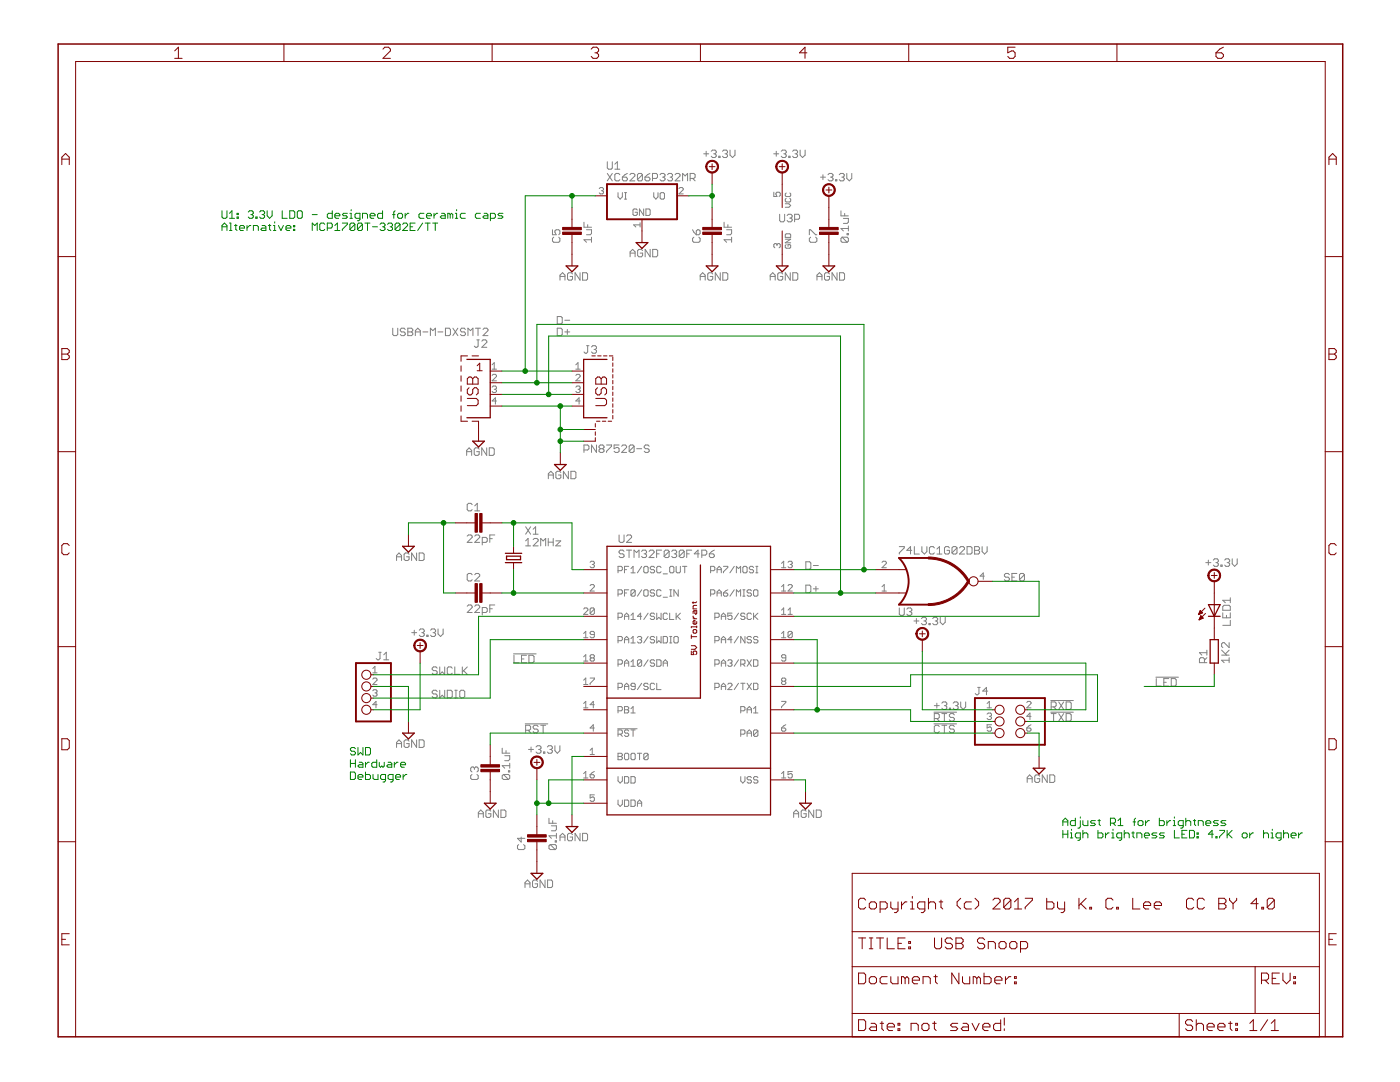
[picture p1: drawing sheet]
<svg xmlns="http://www.w3.org/2000/svg" width="279mm" height="216mm" viewBox="0 0 279 216" stroke-linecap="round" stroke-linejoin="round" font-family="sans-serif">
<g fill="none" stroke="#808080" stroke-width=".2">
<path d="M119.6 37.6l.2-.2h.4l.2 .2-.2 .5M120 38.1h.2M120.2 38.1l.2 .2-.2 .4h-.4l-.2-.2M121.2 34.6l1 1.5M121.2 32.3v1.2l.3 .3h.5l.2-.3v-1.2M122.2 34.6l-1 1.5M122.7 33.8h1M122.7 32.8l.5-.5v1.5M123.3 38.4v.9l.5 .4 .4-.4v-.9M123.7 34.9l-.2-.3h-.5l-.3 .3v1l.3 .2h.5l.2-.2M124.2 35.3h.8l.2 .3v.3l-.2 .2h-.5l-.3-.2zM124.6 39.7h.5"/>
<path d="M124.6 38.4h.5M124.8 38.4v1.3M125.2 34.6l-1 .7M125.7 34.9l.3-.3h.5l.2 .3v.2l-1 1h1M128.2 34.9l-.2-.3h-.5l-.3 .3v1M128.2 34.9v1l-.2 .2h-.5l-.3-.2M128.2 34.9l-1 1M128.7 35.3h.8l.2 .3v.3l-.2 .2h-.5l-.3-.2zM129.7 34.6l-1 .7M130.2 35.6h.8l.2-.3v-.4l-.2-.3h-.8v1.5M130.5 38.4v.9l.4 .4 .4-.4v-.9M131.7 34.9l.3-.3h.5l.2 .3v.2l-.2 .2"/>
<path d="M132 38.4h.4l.2 .3v.8l-.2 .2h-.4l-.3-.2v-.8zM132.2 35.3h.3M132.5 35.3l.2 .3v.3l-.2 .2h-.5l-.3-.2M133.2 34.9l.3-.3h.5l.2 .3v.2l-.2 .2M133.7 35.3h.3M134 35.3l.2 .3v.3l-.2 .2h-.5l-.3-.2M134.7 34.9l.3-.3h.5l.2 .3v.2l-1 1h1M135.5 37.6l.2-.2h.4l.3 .2v.2l-.9 .9h.9M136.2 36.1v-1.5l.5 .5 .5-.5v1.5M137.7 35.6h.8l.2-.3v-.4l-.2-.3h-.8v1.5M138.2 35.6l.5 .5M140.4 30.7h1"/>
<path d="M140.9 30.2v1M141.9 30.2l.3-.2h.5l.2 .2v.2l-.2 .3M142.4 30.7h.3M142.7 30.7l.2 .2v.3l-.2 .2h-.5l-.3-.2M143.4 31.2h.3v.2h-.3zM144.2 30.2l.2-.2h.5l.3 .2v.2l-.3 .3M144.7 30.7h.2M144.9 30.7l.3 .2v.3l-.3 .2h-.5l-.2-.2M145.7 30v.9l.5 .5 .5-.5v-.9M154.4 30.7h1M154.4 38.4v.8h.7l-.2-.4 .2-.4h.4l.2 .2v.4l-.2 .2M154.9 30.2v1"/>
<path d="M155.9 30.2l.3-.2h.5l.2 .2v.2l-.2 .3M156.4 30.7h.3M156.7 30.7l.2 .2v.3l-.2 .2h-.5l-.3-.2M156.9 38.5l-.2 .2v.3l.2 .2h.7l.2-.2v-.3l-.2-.2M156.9 39.6l-.2 .2v.3l.2 .2h.7l.2-.2v-.3l-.2-.2M157.4 31.2h.3v.2h-.3zM158.2 30.2l.2-.2h.5l.3 .2v.2l-.3 .3M158.7 30.7h.2M158.9 30.7l.3 .2v.3l-.3 .2h-.5l-.2-.2M159.7 30v.9l.5 .5 .5-.5v-.9M163.7 35.3h1M164.2 34.9v1"/>
<path d="M165.2 34.9l.3-.3h.5l.2 .3v.2l-.2 .2M165.7 35.3h.3M166 35.3l.2 .3v.3l-.2 .2h-.5l-.3-.2M166.8 35.9h.2v.2h-.2zM167.5 34.9l.2-.3h.6l.2 .3v.2l-.2 .2M168 35.3h.3M168.3 35.3l.2 .3v.3l-.2 .2h-.6l-.2-.2M169 34.6v1l.5 .5 .5-.5v-1M110.3 45.8v1h.7l-.3-.5v-.2l.3-.3h.5l.2 .3v.5l-.2 .2M110.5 47.3l-.2 .3v.5l.2 .2h1l.2-.2v-.5l-.2-.3M111.8 55.9v-1l.5-.5 .5 .5v1M111.8 55.2h1"/>
<path d="M114.3 54.7l-.3-.3h-.5l-.2 .3v1l.2 .2h.5l.3-.2v-.5h-.5M115.8 54.4v1.5l-1-1.5v1.5M116.3 54.4h.7l.3 .3v1l-.3 .2h-.7zM116.5 44.3v1h1.5M117.1 45.8h.9v.8l-.2 .2h-.7M117.3 44.8v.5M118 47.8h-1.5l.6 .5M118 47.3v1M125.8 51.2v-1l.5-.4 .4 .4v1M125.8 50.5h.9M127.2 41.9l-.2-.2h-.5l-.2 .2v.9l.2 .2h.5l.2-.2v-.4h-.5M127.7 44.9h-1.2l.4 .4"/>
<path d="M127.7 44.4v.9M128.2 50l-.2-.2h-.5l-.2 .2v1l.2 .2h.5l.2-.2v-.5h-.4M128.5 41.7v1.3l-.9-1.3v1.3M128.9 41.7h.6l.3 .2v.9l-.3 .2h-.6zM129.8 49.8v1.4l-1-1.4v1.4M130.3 49.8h.7l.3 .2v1l-.3 .2h-.7zM138.2 45.8l.8 1M138.5 47.3l-.3 .3v.5l.3 .2h1l.2-.2v-.5l-.2-.3M139 46.1l.2-.3h.3l.2 .3v.5l-.2 .2h-.5zM139.7 55.9v-1l.5-.5 .5 .5v1M139.7 55.2h1M142.2 54.7l-.2-.3h-.5l-.3 .3v1l.3 .2h.5l.2-.2v-.5h-.5"/>
<path d="M143.7 54.4v1.5l-1-1.5v1.5M144.3 54.4h.7l.2 .3v1l-.2 .2h-.7zM144.5 44.3v1h1.5M145 45.8h1v.8l-.2 .2h-.8M145.3 44.8v.5M146 47.8h-1.5l.5 .5M146 47.3v1M153.7 55.2h1M153.7 55.9v-1l.5-.5 .5 .5v1M155.1 48.8l-.2-.2-.5 .2v.4l.2 .2M155.1 48.8l.2-.2 .4 .2v.4l-.2 .2M155.1 48.8v.2"/>
<path d="M155.6 42.8v1.2l.2 .3h.5l.3-.3v-1.2M156.2 54.7l-.2-.3h-.5l-.3 .3v1l.3 .2h.5l.2-.2v-.5h-.5M156.7 47.7h1.1l-1.1 .8h1.1M156.7 40.7h.7l.4 .3-.4 .4h-.7M156.9 46.7h.7l.2 .1v.6h-1.1v-.6zM156.9 48.8l-.2 .2v.3l.2 .2h.7l.2-.2v-.3l-.2-.2h-.3v.4M157.1 43l.2-.2h.5l.3 .2v.3l-.3 .2M157.6 43.5h.2M157.7 54.4v1.5l-1-1.5v1.5M157.8 43.5l.3 .3v.2l-.3 .3h-.5l-.2-.3M158.2 54.4h.8l.2 .3v1l-.2 .2h-.8zM158.6 43.8h.7l.3-.3v-.5l-.3-.2h-.7v1.5"/>
<path d="M161.5 46.8v-1h.3l1 1h.2M161.8 47.3l-.3 .3v.5l.3 .2h1l.2-.2v-.5l-.2-.3M163 55.2h1M163 55.9v-1l.5-.5 .5 .5v1M165.5 54.7l-.2-.3h-.5l-.3 .3v1l.3 .2h.5l.2-.2v-.5h-.5M167 54.4v1.5l-.9-1.5v1.5M167.6 54.4h.7l.3 .3v1l-.3 .2h-.7zM167.8 42.1v1h1.5M168.1 47.3l-.3 .3v.5l.3 .2h1M168.1 47.3h1l.2 .3v.5l-.2 .2M168.1 47.3l1 1M168.3 43.6h1v.7l-.2 .3h-.8"/>
<path d="M168.6 42.6v.5M169.1 46.6h.2v.2h-.2zM169.3 45.1v1M169.3 45.6h-1.5l.5 .5M78.4 65.5v1.2l.2 .3h.5l.3-.3v-1.2M80.9 65.7l-.3-.2h-.5l-.2 .2v.3l.2 .2h.5l.3 .3v.2l-.3 .3h-.5l-.2-.3M81.4 65.5h.7l.3 .2v.3l-.3 .2 .3 .3v.2l-.3 .3h-.7zM81.4 66.2h.7M82.9 66.2h1M82.9 67v-1l.5-.5 .5 .5v1M84.4 66.2h1M85.9 67v-1.5l.5 .5 .5-.5v1.5"/>
<path d="M87.4 66.2h1M88.9 65.5h.7l.3 .2v1l-.3 .3h-.7zM90.4 65.5l1 1.5M91.4 65.5l-1 1.5M92.9 65.7l-.3-.2h-.5l-.2 .2v.3l.2 .2h.5l.3 .3v.2l-.3 .3h-.5l-.2-.3M93.4 67v-1.5l.5 .5 .5-.5v1.5M94.9 65.5h1M95.2 67.8h.5M95.4 65.5v1.5M95.4 67.8v1.3l-.2 .2h-.3l-.2-.2M96.2 68.1l.2-.3h.5l.3 .3v.2l-1 1h1M96.4 65.7l.2-.2h.6l.2 .2v.3l-1 1h1"/>
<path d="M98.2 74.9l.2-.2h.5l.2 .2v.2l-.9 .9h.9M98.2 72.8l.4-.4v1.3M98.2 73.7h.9M98.2 77.3l.2-.3h.5l.2 .3-.2 .4M98.6 77.7h.3M98.9 77.7l.2 .2-.2 .4h-.5l-.2-.2M111.2 65.5h.8l.2 .2v1l-.2 .3h-.8zM111.2 63.2h.8l.2 .2v1l-.2 .2h-.8zM112.7 66.2h1M112.7 63.9h1M113.2 65.7v1M114.9 72.8l.5-.4v1.3"/>
<path d="M114.9 73.7h.9M114.9 74.9l.2-.2h.5l.2 .2v.2l-.9 .9h.9M114.9 77.3l.2-.3h.5l.2 .3-.2 .4M115.4 77.7h.2M115.6 77.7l.2 .2-.2 .4h-.5l-.2-.2M117.1 69h.4M117.3 69v1.2l-.2 .3h-.3l-.3-.3M118 69.2l.3-.2h.5l.2 .2v.3l-.2 .2M118.6 69.7h.2M118.8 69.7l.2 .3v.2l-.2 .3h-.5l-.3-.3M93.1 90.9v-1l.5-.5 .5 .5v1M93.1 90.1h1"/>
<path d="M95.6 89.6l-.2-.2h-.5l-.3 .2v1l.3 .3h.5l.2-.3v-.5h-.5M97.1 89.4v1.5l-1-1.5v1.5M97.6 89.4h.8l.2 .2v1l-.2 .3h-.8zM99.1 80h-.9l.7-.6v1.2M109.4 95.5v-1l.5-.5 .5 .5v1M109.4 94.8h1M111.9 94.3l-.2-.3h-.5l-.3 .3v1l.3 .2h.5l.2-.2v-.5h-.5M113.4 94v1.5l-1-1.5v1.5M113.9 94h.8l.2 .3v1l-.2 .2h-.8zM115.8 80h-.9l.7-.6v1.2M116.5 89.8h.8l.2-.3v-.5l-.2-.2h-.8v1.5M119 88.8v1.5l-1-1.5v1.5"/>
<path d="M119.8 89.5l-.3-.2v-.3l.3-.2h.5l.2 .2v.3l-.2 .2M119.8 89.5l-.3 .3v.2l.3 .3h.5l.2-.3v-.2l-.2-.3M119.8 89.5h.5M121.1 88.8h.9v.2l-.9 1v.3M123.5 88.8h-.9v.7l.5-.2h.2l.2 .2v.5l-.2 .3h-.5l-.2-.3M124.1 89l.2-.2h.5l.3 .2v.3l-1 1h1M126.6 89l-.3-.2h-.5l-.2 .2v1M126.6 89v1l-.3 .3h-.5l-.2-.3M126.6 89l-1 1M127.1 89.5h1M129.6 89l-.3-.2h-.5l-.2 .2v.3l.2 .2h.5l.3 .3v.2l-.3 .3h-.5l-.2-.3M79.1 111.8v-1l.5-.5 .5 .5v1"/>
<path d="M79.1 111.1h1M81.6 110.6l-.2-.3h-.5l-.3 .3v1l.3 .2h.5l.2-.2v-.5h-.5M83.1 110.3v1.5l-1-1.5v1.5M83.7 110.3h.7l.2 .3v1l-.2 .2h-.7zM93.2 107l.3-.3h.5l.2 .3v.2l-1 1h1M94.2 100.7l-.2-.3h-.5l-.3 .3v1l.3 .2h.5l.2-.2M94.2 114.7l-.2-.3h-.5l-.3 .3v1l.3 .2h.5l.2-.2M94.7 114.7l.3-.3h.5l.2 .3v.2l-1 1h1M94.7 107l.3-.3h.5l.2 .3v.2l-1 1h1M94.7 101.9h1M94.7 100.9l.5-.5v1.5M96.2 108.2h.8l.2-.2v-.5l-.2-.3h-.8v1.5"/>
<path d="M97.7 107.5h.6M98.7 106.7h-1v1.5M104.9 107.9l.5-.5v1.5M104.9 108.9h1M104.9 105.1l1 1.5M105.9 105.1l-1 1.5M106.4 107.7l.2-.3h.5l.3 .3v.2l-1 1h1M106.4 105.6l.5-.5v1.5M106.4 106.6h1M107.9 108.9v-1.5l.5 .5 .5-.5v1.5M109.4 107.4v1.5M109.4 108.2h1"/>
<path d="M110.4 107.4v1.5M110.9 107.9h1l-1 1h1M117.8 116.9l.2-.3h.4l.2 .3v.2l-.8 .8h.8M117.8 112.2l.2-.2h.4l.2 .2-.2 .4M118.2 112.6h.2M118.4 112.6l.2 .2v.3l-.2 .2h-.4l-.2-.2M123.3 113.9h.7l.2-.2v-.5l-.2-.2h-.7v1.3M123.3 118.5h.7l.2-.2v-.4l-.2-.2h-.7v1.3M123.5 106.7v1.3l.3 .2h.5l.2-.2v-1.3M124.5 110l-.2-.2h-.5l-.3 .2v.3l.3 .2h.5l.2 .3v.2l-.2 .3h-.5l-.3-.3M124.6 118.3h.5M124.6 113.7h.5"/>
<path d="M125 109.8h1M125 107l.3-.3h.5l.2 .3v.2l-1 1h1M125.5 113h-.9v1.3M125.5 117.7h-.9v1.3M125.5 109.8v1.5M125.9 114.3h.9M125.9 113.5l.4-.5v1.3M126.5 111.3v-1.5l.5 .5 .5-.5v1.5M126.8 117.9v.8l-.2 .3h-.5l-.2-.3M126.8 117.9l-.2-.2h-.5l-.2 .2v.8M126.8 117.9l-.9 .8M128 110l.3-.2h.5l.2 .2v.3l-.2 .2"/>
<path d="M128.1 117.7l-.9 1.3M128.1 113l-.9 1.3M128.5 117.9l.2-.2h.4l.2 .2v.8l-.2 .3h-.4l-.2-.3zM128.5 110.5h.3M128.7 113h.4l.2 .2v.9l-.2 .2h-.4l-.2-.2v-.9zM128.8 110.5l.2 .3v.2l-.2 .3h-.5l-.3-.3M129.5 110l.3-.2h.5l.2 .2v.3l-1 1h1M130.6 113.2l-.2-.2h-.4l-.2 .5 .2 .2h.4l.2 .4-.2 .2h-.4l-.2-.2M130.6 117.9l-.2-.2h-.4l-.2 .4 .2 .2h.4l.2 .4-.2 .3h-.4l-.2-.3M131 110.5h.6M131.9 113.2l-.2-.2h-.4l-.2 .2v.9l.2 .2h.4l.2-.2M131.9 117.9l-.2-.2h-.4l-.2 .2v.8l.2 .3h.4l.2-.3"/>
<path d="M132 109.8h-1v1.5M132.4 119.2h.8M132.4 114.5h.8M133.5 110l-.2-.2h-.5l-.3 .2v1M133.5 110v1l-.2 .3h-.5l-.3-.3M133.5 110l-1 1M133.6 117.7h.5M133.6 119h.5M133.9 113h.4l.2 .2v.9l-.2 .2h-.4l-.3-.2v-.9zM133.9 117.7v1.3M134 110l.3-.2h.5l.2 .2v.3l-.2 .2M134.6 110.5h.2"/>
<path d="M134.8 110.5l.2 .3v.2l-.2 .3h-.5l-.3-.3M134.9 113v1.1l.2 .2h.5l.2-.2v-1.1M135.4 117.7v1.3l-.9-1.3v1.3M136.2 113h.9M136.5 110l-.2-.2h-.5l-.2 .2v1M136.5 110v1l-.2 .3h-.5l-.2-.3M136.5 110l-.9 1M136.7 113v1.3M137.1 110.5h.5M138 109.8h-.9v1.5M139.6 110.5h-1l.7-.7v1.5M140.1 110.8h.7l.3-.3v-.5l-.3-.2h-.7v1.5"/>
<path d="M141.6 110.5h.7l.3 .3v.2l-.3 .3h-.5l-.2-.3zM141.8 113.9h.7l.2-.2v-.5l-.2-.2h-.7v1.3M141.8 118.5h.7l.2-.2v-.4l-.2-.2h-.7v1.3M142.6 109.8l-1 .7M143.1 114.3v-.8l.4-.5 .5 .5v.8M143.1 119v-.9l.4-.4 .5 .4v.9M143.1 118.3h.9M143.1 113.7h.9M144.4 113h.8v.2l-.8 .9v.2M144.4 118.3h.6l.2 .4-.2 .3h-.4l-.2-.3zM145.2 117.7l-.8 .6M146.5 117.7l-.8 1.3"/>
<path d="M146.5 113l-.8 1.3M147 114.3v-1.3l.4 .5 .4-.5v1.3M147 119v-1.3l.4 .4 .4-.4v1.3M148.3 117.7h.4M148.3 119h.4M148.5 113h.4l.2 .2v.9l-.2 .2h-.4l-.2-.2v-.9zM148.5 117.7v1.3M150 117.9l-.2-.2h-.5l-.2 .2v.2l.2 .2h.5l.2 .2-.2 .5h-.5l-.2-.3M150.4 113.2l-.2-.2h-.4l-.3 .5 .3 .2h.4l.2 .4-.2 .2h-.4l-.3-.2M150.6 117.7h.4l.3 .2v.8l-.3 .3h-.4l-.2-.3v-.8zM150.8 113h.5M150.8 114.3h.5"/>
<path d="M151 113v1.3M156 112.4l.4-.4v1.3M156 117.1l.4-.5v1.3M156 117.9h.8M156 113.3h.8M157.3 112.2l.2-.2h.4l.2 .2-.2 .4M157.3 116.9l.2-.3h.4l.2 .3v.2l-.8 .8h.8M157.7 112.6h.2M157.9 112.6l.2 .2v.3l-.2 .2h-.4l-.2-.2M160.8 112.1h.8l.2 .3v.9l-.2 .3h-.8zM160.8 116.8h.8l.2 .2v1l-.2 .3h-.8zM162.3 112.8h1"/>
<path d="M162.3 117.5h1M162.8 117v1M176 117.9h.9M176 112.2l.3-.2h.4l.2 .2v.2l-.9 .9h.9M176 117.1l.5-.5v1.3M179.5 109.1h1v.2l-1 1v.3M182 109.8h-1l.7-.7v1.5M182.5 109.1v1.5h1M184 109.1v1l.5 .5 .5-.5v-1M186.5 109.3l-.3-.2h-.5l-.2 .2v1l.2 .3h.5l.3-.3M187 110.6h1M187 109.6l.5-.5v1.5"/>
<path d="M189.5 109.3l-.3-.2h-.5l-.2 .2v1l.2 .3h.5l.3-.3v-.5h-.5M191 109.3l-.3-.2h-.5l-.2 .2v1M191 109.3v1l-.3 .3h-.5l-.2-.3M191 109.3l-1 1M191.5 109.3l.2-.2h.5l.3 .2v.3l-1 1h1M193 109.1h.7l.3 .2v1l-.3 .3h-.7zM194.5 109.1h.7l.3 .2v.3l-.3 .2 .3 .3v.2l-.3 .3h-.7zM194.5 109.8h.7M196 109.1v1l.5 .5 .5-.5v-1M196.4 115h-.8l.6-.7v1.3M201.4 114.7l-.2-.3h-.5l-.3 .3v.2l.3 .3h.5l.2 .2v.3l-.2 .2h-.5l-.3-.2M202 115.2h.5"/>
<path d="M202.9 114.4h-.9v1.5h.9M204.4 114.7l-.2-.3h-.5l-.2 .3v1M204.4 114.7v1l-.2 .2h-.5l-.2-.2M204.4 114.7l-.9 1M240.6 112.3h1.1M241.2 111.8v1M242.1 111.8l.3-.3h.5l.2 .3v.2l-.2 .3M242.7 112.3h.2M242.9 112.3l.2 .2v.3l-.2 .2h-.5l-.3-.2M243.6 112.8h.3v.2h-.3zM244.4 111.8l.3-.3h.5l.2 .3v.2l-.2 .3M244.9 112.3h.3"/>
<path d="M245.2 112.3l.2 .2v.3l-.2 .2h-.5l-.3-.2M245.5 119.3v1M245.5 119.8h-1.5l.5 .5M245.9 111.5v1l.5 .5 .5-.5v-1M74.4 135.5l.2-.2h.4l.2 .2v.2l-.8 .9h.8M74.4 137.8l.2-.2h.4l.2 .2-.2 .5M74.4 133.4l.4-.4v1.3M74.4 134.3h.8M74.8 138.3h.2M75 138.3l.2 .2-.2 .4h-.4l-.2-.2M75.6 130.2h.5M75.8 130.2v1.2l-.2 .3h-.3l-.2-.3"/>
<path d="M76.6 131.7h1M76.6 130.7l.5-.5v1.5M82.2 126.2h1M82.7 125.8v.9M83.7 125.8l.2-.3h.5l.3 .3v.2l-.3 .2M84.2 126.2h.2M84.4 126.2l.3 .3v.2l-.3 .3h-.5l-.2-.3M85.2 126.7h.2v.3h-.2zM85.9 125.8l.3-.3h.5l.2 .3v.2l-.2 .2M86.4 126.2h.3M86.7 126.2l.2 .3v.2l-.2 .3h-.5l-.3-.3M87.2 133.3l-.2-.2h-.5l-.2 .2v.3l.2 .2h.5l.2 .3v.2l-.2 .3h-.5l-.2-.3"/>
<path d="M87.2 138l-.2-.3h-.5l-.2 .3v.2l.2 .3h.5l.2 .2v.3l-.2 .2h-.5l-.2-.2M87.4 125.5v1l.5 .5 .5-.5v-1M87.8 133.1v1.5l.4-.5 .6 .5v-1.5M87.8 137.7v1.5l.4-.5 .6 .5v-1.5M89.3 137.7h.7l.3 .3v1l-.3 .2h-.7zM90.3 133.3l-.3-.2h-.5l-.2 .2v1l.2 .3h.5l.3-.3M90.8 133.1v1.5h1M90.8 137.7h.4M90.8 139.2h.4M91 137.7v1.5M92 137.7h.5l.3 .3v1l-.3 .2h-.5l-.2-.2v-1zM92.3 133.1v1.5"/>
<path d="M92.5 133.8l.8 .8M93.2 121l.3-.3h.5l.2 .3v.2l-1 1h1M93.3 133.1l-1 1M94.7 121l.3-.3h.5l.2 .3v.2l-1 1h1M96.2 122.2h.8l.2-.2v-.5l-.2-.3h-.8v1.5M97.7 121.5h.6M98.7 120.7h-1v1.5M102.5 130.5h4.5M102.6 130.7v1.5h1M104.1 131.5h.5M105.1 130.7h-1v1.5h1M105.6 130.7h.7l.3 .3v1l-.3 .2h-.7z"/>
<path d="M116.5 136.6h.8M116.5 131.9h.8M116.5 127.3h.8M116.5 121.5l.2-.2h.4l.2 .2v.3l-.8 .8h.8M116.5 135.7l.4-.4v1.3M116.5 126.4l.4-.4v1.3M116.5 131.1l.4-.5v1.3M117.8 135.3h.8v.2l-.8 .9v.2M118 131.3l-.2 .2 .2 .4h.4l.2-.2-.2-.4M118 131.3l-.2-.2 .2-.5h.4l.2 .3-.2 .4M118 131.3h.4M118.6 126.6h-.6l-.2-.2 .2-.4h.4l.2 .2v.8l-.2 .3h-.4l-.2-.3"/>
<path d="M118.6 121.5v.9l-.2 .2h-.4l-.2-.2M118.6 121.5l-.2-.2h-.4l-.2 .2v.9M118.6 121.5l-.8 .9M123.3 127.8h.7l.2-.2v-.4l-.2-.2h-.7v1.3M123.3 123.2h.7l.2-.2v-.4l-.2-.3h-.7v1.3M123.3 132.5h.7l.2-.2v-.4l-.2-.2h-.7v1.2M123.3 137.2h.7l.2-.2v-.5l-.2-.2h-.7v1.3M124.6 137h.9M124.6 132.3h.9M124.6 127.6h.9M124.6 123h.9M124.6 123.6v-.8l.5-.5 .4 .5v.8"/>
<path d="M124.6 128.3v-.9l.5-.4 .4 .4v.9M124.6 132.9v-.8l.5-.4 .4 .4v.8M124.6 137.6v-.8l.5-.5 .4 .5v.8M125.9 132.9h.9M125.9 128.3h.9M125.9 123.6h.9M125.9 132.1l.4-.4v1.2M125.9 122.8l.4-.5v1.3M125.9 127.4l.4-.4v1.3M126.8 137h-.7l-.2-.2 .2-.5h.5l.2 .2v.9l-.2 .2h-.5l-.2-.2M127.2 127.2l.2-.2h.4l.3 .2-.3 .4M127.6 127.6h.2"/>
<path d="M127.8 127.6l.3 .2v.3l-.3 .2h-.4l-.2-.2M128.1 131.9v.8l-.3 .2h-.4l-.2-.2M128.1 131.9l-.3-.2h-.4l-.2 .2v.8M128.1 123h-.9l.6-.7v1.3M128.1 136.3l-.9 1.3M128.1 131.9l-.9 .8M129.3 136.5l-.2-.2h-.4l-.2 .2v.3l.2 .2h.4l.2 .2-.2 .4h-.4l-.2-.2M129.3 131.7l-.8 1.2M129.3 127l-.8 1.3M129.3 122.3l-.8 1.3M130.6 127.2l-.2-.2h-.4l-.2 .2 .2 .4h.4l.2 .2v.3l-.2 .2h-.4l-.2-.2M130.6 122.6l-.2-.3h-.4l-.2 .5 .2 .2h.4l.2 .4-.2 .2h-.4l-.2-.2"/>
<path d="M130.6 131.9l-.2-.2h-.4l-.2 .2 .2 .4h.4l.2 .2-.2 .4h-.4l-.2-.2M130.6 136.5l-.2-.2h-.4l-.2 .2v.9l.2 .2h.4l.2-.2M131.1 136.3v1.3h.8M131.1 131.7h.6l.2 .2v.8l-.2 .2h-.6zM131.1 122.3v1.3l.4-.4 .4 .4v-1.3M131.1 127v1.3l.4-.5 .4 .5v-1.3M132.4 127h.6l.2 .2v.9l-.2 .2h-.6zM132.4 132.3h.8M132.4 132.9v-.8l.4-.4 .4 .4v.8M133.2 122.6l-.2-.3h-.4l-.2 .3v.8l.2 .2h.4l.2-.2M133.6 127h.5M133.6 128.3h.5"/>
<path d="M133.6 122.3v1.3h.9M133.9 127v1.3M134.7 127h.4l.3 .2v.9l-.3 .2h-.4l-.2-.2v-.9zM134.9 122.3v1.3M135.1 123l.7 .6M135.8 122.3l-.9 .9M142.7 127.8h.6l.2-.2v-.4l-.2-.2h-.6v1.3M142.7 123.2h.6l.2-.2v-.4l-.2-.3h-.6v1.3M142.7 132.5h.6l.2-.2v-.4l-.2-.2h-.6v1.2M142.7 137.2h.6l.2-.2v-.5l-.2-.2h-.6v1.3M144 123.6v-.8l.4-.5 .4 .5v.8M144 128.3v-.9l.4-.4 .4 .4v.9"/>
<path d="M144 132.9v-.8l.4-.4 .4 .4v.8M144 137.6v-.8l.4-.5 .4 .5v.8M144 137h.8M144 132.3h.8M144 127.6h.8M144 123h.8M145.2 136.5l.3-.2h.4l.2 .2v.3l-.9 .8h.9M145.2 131.9l.3-.2h.4l.2 .2-.2 .4M145.7 132.3h.2M145.9 132.3l.2 .2-.2 .4h-.4l-.3-.2M146.1 122.3h-.9v.7l.7-.2 .2 .2v.4l-.2 .2h-.4l-.3-.2M146.1 127.6h-.9l.7-.6v1.3"/>
<path d="M147.4 136.3l-.9 1.3M147.4 131.7l-.9 1.2M147.4 127l-.9 1.3M147.4 122.3l-.9 1.3M147.8 132.5h.7l.2-.2v-.4l-.2-.2h-.7v1.2M147.8 136.3h.9M148.3 136.3v1.3M148.3 132.5l.4 .4M148.7 122.6l-.2-.3h-.5l-.2 .5 .2 .2h.5l.2 .4-.2 .2h-.5l-.2-.2M148.7 127v1.3l-.9-1.3v1.3M149.1 136.3l.9 1.3M149.1 131.7l.9 1.2"/>
<path d="M150 127.2l-.2-.2h-.5l-.2 .2v.2l.2 .2h.5l.2 .2v.3l-.2 .2h-.5l-.2-.2M150 122.6l-.2-.3h-.5l-.2 .3v.8l.2 .2h.5l.2-.2M150 136.3l-.9 1.3M150 131.7l-.9 1.2M150.4 122.3v1.3M150.4 131.7h.6l.3 .2v.8l-.3 .2h-.6zM150.4 136.3h.6l.3 .2v.9l-.3 .2h-.6zM150.6 123l.7 .6M151.3 127.2l-.3-.2h-.4l-.2 .4 .2 .2h.4l.3 .2v.3l-.3 .2h-.4l-.2-.2M151.3 122.3l-.9 .9M156 140h.8v.2l-.8 .8v.2M156 126.4l.4-.4v1.3"/>
<path d="M156 121.8l.4-.5v1.3M156 127.3h.8M156 122.6h.8M156.2 135.9l-.2-.2 .2-.4h.4l.2 .2-.2 .4M156.2 135.9l-.2 .2v.3l.2 .2h.4l.2-.2v-.3l-.2-.2M156.2 135.9h.4M156.8 131.3h-.6l-.2-.2 .2-.5h.4l.2 .3v.8l-.2 .2h-.4l-.2-.2M157.3 121.8l.4-.5v1.3M157.3 122.6h.8M158.1 126.2v.8l-.2 .3h-.4l-.2-.3M158.1 126.2l-.2-.2h-.4l-.2 .2v.8M158.1 126.2l-.8 .8"/>
<path d="M179.5 121.3v1.3l.2 .2h.5l.3-.2v-1.3M181 121.6l.2-.3h.5l.3 .3v.2l-.3 .2M181.5 122h.2M181.7 122l.3 .3v.3l-.3 .2h-.5l-.2-.2M182.4 123.9h1M182.9 123.4v1M183.9 123.4l.2-.2h.5l.3 .2v.3l-.3 .2M184.4 123.9h.2M184.6 123.9l.3 .3v.2l-.3 .3h-.5l-.2-.3M185.4 124.4h.2v.3h-.2zM186.1 123.4l.3-.2h.5l.2 .2v.3l-.2 .2M186.6 123.9h.3"/>
<path d="M186.9 123.9l.2 .3v.2l-.2 .3h-.5l-.3-.3M187.6 123.2v1l.6 .5 .4-.5v-1M195.1 137.2h.5M195.4 137.2v1.2l-.3 .2h-.2l-.3-.2M197.1 137.9h-1l.8-.7v1.4M209.7 139.8h4.5M230.7 135.1h4.5M230.8 135.4v1.5h1M232.3 136.1h.4M233.3 135.4h-1v1.5h1M233.7 135.4h.8l.2 .3v1l-.2 .2h-.8zM240.4 132.2v-.7l-.3-.3h-.5l-.2 .3v.7h1.5"/>
<path d="M240.9 131.2l-.5 .5M240.9 130.2h-1.5l.5 .5M240.9 129.7v1M243.8 129.7l1 1M243.8 130.7h1.5M244 121l.3-.2h1l.2 .2v.8h-1.5zM244 122.3v1h1.5v-1M244.8 122.8v.5M245.3 131.7h-1.5l.5 .5M245.3 128.2v1l-1-1h-.2l-.3 .3v.5l.3 .2M245.3 131.2v1M245.3 129.7l-.8 .8"/>
<path d="M245.5 123.8v1h-1.5M75.2 140.6h-.8l.6-.6v1.2M79.1 149.1v-1l.5-.5 .5 .5v1M79.1 148.4h1M81.6 147.9l-.2-.3h-.5l-.3 .3v1l.3 .2h.5l.2-.2v-.5h-.5M83.1 147.6v1.5l-1-1.5v1.5M83.7 147.6h.7l.2 .3v1l-.2 .2h-.7zM94.2 154.5l-.3 .3v.5l.3 .2h1l.2-.2v-.5l-.2-.3M94.7 153.3l.2-.3h.3l.2 .3v.5l-.2 .2M94.7 153.3l-.3-.3h-.2l-.3 .3v.5l.3 .2M94.7 153.3v.2M100.2 149.3v1h1.5"/>
<path d="M100.5 154.5l-.3 .3v.5l.3 .2h1M100.5 154.5h1l.2 .3v.5l-.2 .2M100.5 154.5l1 1M100.7 150.8h1v.7l-.2 .3h-.8M101 149.8v.5M101.5 153.8h.2v.2h-.2zM101.7 152.3v1M101.7 152.8h-1.5l.5 .5M104.8 144.4h4.5M104.9 145.7h.7l.3-.2v-.5l-.3-.3h-.7v1.5M105.4 145.7l.5 .5M105.5 149.5h1"/>
<path d="M106 149.1v1M107 149.1l.2-.3h.5l.3 .3v.2l-.3 .2M107.4 145l-.3-.3h-.5l-.2 .3v.2l.2 .3h.5l.3 .2v.3l-.3 .2h-.5l-.2-.2M107.5 149.5h.2M107.7 149.5l.3 .3v.3l-.3 .2h-.5l-.2-.2M107.9 144.7h1M108.4 144.7v1.5M108.5 150.1h.2v.2h-.2zM109.2 149.1l.3-.3h.5l.2 .3v.2l-.2 .2M109.7 149.5h.3M110 149.5l.2 .3v.3l-.2 .2h-.5l-.3-.2M110.7 148.8v1l.5 .5 .5-.5v-1"/>
<path d="M116.5 140.4l.4-.4v1.2M116.5 154.4l.4-.5v1.3M116.5 141.2h.8M116.5 155.2h.8M117.8 154.6h.6l.2 .4-.2 .2h-.4l-.2-.2zM117.8 149.7l.4-.4v1.3M117.8 150.6h.8M118.6 145.3h-.8l.6-.7v1.3M118.6 158.6h-.8v.6l.4-.2 .4 .2v.5l-.2 .2h-.4l-.2-.2M118.6 140.6h-.8l.6-.6v1.2M118.6 153.9l-.8 .7M123.3 145.4h3.8"/>
<path d="M123.3 150.3h.7l.2 .2v.2l-.2 .2 .2 .5-.2 .2h-.7zM123.3 141.8h.7l.2-.2v-.4l-.2-.2h-.7v1.3M123.3 146.5h.7l.2-.2v-.4l-.2-.3h-.7v1.3M123.3 155v.8l.5 .5 .4-.5v-.8M123.3 159.6v.9l.5 .4 .4-.4v-.9M123.3 150.9h.7M123.8 146.5l.4 .4M124.6 141h.7l.2 .2-.2 .4 .2 .4-.2 .3h-.7zM124.6 141.6h.7M124.6 155h.7l.2 .2v.8l-.2 .3h-.7zM124.6 159.6h.7l.2 .3v.8l-.2 .2h-.7zM124.8 150.3h.5l.2 .2v.9l-.2 .2h-.5l-.2-.2v-.9z"/>
<path d="M125.5 145.9l-.2-.3h-.5l-.2 .3 .2 .4h.5l.2 .2-.2 .4h-.5l-.2-.2M125.9 150.5l.2-.2h.5l.2 .2v.9l-.2 .2h-.5l-.2-.2zM125.9 145.6h.9M125.9 142.3h.9M125.9 155h.7l.2 .2v.8l-.2 .3h-.7zM125.9 159.6h.7l.2 .3v.8l-.2 .2h-.7zM125.9 141.4l.4-.4v1.3M126.3 145.6v1.3M127.2 150.3h.9M127.6 150.3v1.3M129.3 150.5l-.2-.2h-.4l-.2 .2v.9M129.3 150.5v.9l-.2 .2h-.4l-.2-.2"/>
<path d="M129.3 150.5l-.8 .9M147.8 141.8h.7l.2-.2v-.4l-.2-.2h-.7v1.3M147.8 146.5h.7l.2-.2v-.4l-.2-.3h-.7v1.3M147.8 155v.8l.5 .5 .4-.5v-.8M149.1 142.3v-.9l.4-.4 .5 .4v.9M149.1 146.9v-.8l.4-.5 .5 .5v.8M149.1 146.3h.9M149.1 141.6h.9M150 155.2l-.2-.2h-.5l-.2 .2v.2l.2 .2h.5l.2 .2-.2 .5h-.5l-.2-.3M150.4 141.4l.4-.4v1.3M150.4 142.3h.9M151.3 145.9l-.3-.3h-.4l-.2 .3v.8"/>
<path d="M151.3 155.2l-.3-.2h-.4l-.2 .2v.2l.2 .2h.4l.3 .4-.3 .3h-.4l-.2-.3M151.3 145.9v.8l-.3 .2h-.4l-.2-.2M151.3 145.9l-.9 .8M156 145.3h.6l.2 .4-.2 .2h-.4l-.2-.2zM156 154.4l.4-.5v1.3M156 155.2h.8M156.8 144.6l-.8 .7M158.1 153.9h-.8v.7l.4-.2 .4 .2v.4l-.2 .2h-.4l-.2-.2M186.4 144.4h4.5M186.4 142.1h4.5M186.5 140.8h1M186.5 143.4h.7l.3-.2v-.6l-.3-.2h-.7v1.5"/>
<path d="M187 140.3v1M187 143.4l.5 .5M187.5 145l-.3-.3h-.5l-.2 .3v1l.2 .2h.5l.3-.2M188 140.3l.2-.2h.5l.3 .2v.3l-.3 .2M188 144.7h1M188 142.4h1M188.5 140.8h.2M188.5 142.4v1.5M188.5 144.7v1.5M188.7 140.8l.3 .3v.2l-.3 .3h-.5l-.2-.3M189.5 141.3h.2v.3h-.2zM190.2 140.3l.3-.2h.5l.2 .2v.3l-.2 .2"/>
<path d="M190.5 142.6l-.3-.2h-.5l-.2 .2v.3l.2 .3h.5l.3 .2v.2l-.3 .3h-.5l-.2-.3M190.5 145l-.3-.3h-.5l-.2 .3v.2l.2 .3h.5l.3 .2v.3l-.3 .2h-.5l-.2-.2M190.7 140.8h.3M191 140.8l.2 .3v.2l-.2 .3h-.5l-.3-.3M191.7 140.1v1l.5 .5 .5-.5v-1M197 141.2h.9M197 140.4l.4-.4v1.2M197 142.5l.2-.2h.5l.2 .2v.2l-.2 .2M197.4 142.9h.3M197.7 142.9l.2 .3-.2 .4h-.5l-.2-.2M197.9 144.6h-.9v.7l.4-.2 .5 .2v.4l-.2 .2h-.5l-.2-.2M204.9 145.3h.6l.3 .4-.3 .2h-.4l-.2-.2z"/>
<path d="M204.9 140.2l.2-.2h.4l.3 .2v.2l-.9 .8h.9M205 156.1v-1l.5-.5 .5 .5v1M205 155.4h1M205.8 142.9h-.9l.6-.6v1.3M205.8 144.6l-.9 .7M207.5 154.9l-.3-.3h-.4l-.3 .3v1l.3 .2h.4l.3-.2v-.5h-.5M209 154.6v1.5l-1-1.5v1.5M209.5 154.6h.7l.3 .3v1l-.3 .2h-.7zM209.7 142.1h4.5M209.8 141.1h.7l.3-.3v-.5l-.3-.2h-.7v1.5M209.8 142.4h1M210.3 141.1l.5 .5"/>
<path d="M210.3 142.4v1.5M211.3 140.1l1 1.5M211.3 142.4l1 1.5M212.3 140.1l-1 1.5M212.3 142.4l-1 1.5M212.8 142.4h.7l.3 .2v1l-.3 .3h-.7zM212.8 140.1h.7l.3 .2v1l-.3 .3h-.7zM95.5 162.4h1M95.5 163.1v-1l.4-.5 .6 .5v1M98 161.9l-.3-.3h-.5l-.2 .3v1l.2 .2h.5l.3-.2v-.5h-.5M99.5 161.6v1.5l-1-1.5v1.5M100 161.6h.7l.3 .3v1l-.3 .2h-.7z"/>
<path d="M103.5 168.5l-.2 .3v.5l.2 .2h1l.3-.2v-.5l-.3-.3M104 167v1l-.7-.7h1.5M104.8 177.1v-1l.5-.5 .5 .5v1M104.8 176.4h1M107.3 175.9l-.3-.3h-.5l-.2 .3v.9l.2 .3h.5l.3-.3v-.4h-.5M108.8 175.6v1.5l-1-1.5v1.5M109.3 175.6h.7l.3 .3v.9l-.3 .3h-.7zM109.6 163.3v1h1.4M109.8 168.5l-.2 .3v.5l.2 .2h1M109.8 168.5h1l.2 .3v.5l-.2 .2M109.8 168.5l1 1M110 164.8h1v.7l-.2 .3h-.8"/>
<path d="M110.3 163.8v.5M110.8 167.8h.2v.2h-.2zM111 166.3v1M111 166.8h-1.4l.4 .5M111.8 167.8v-1l.5-.5 .5 .5v1M111.8 167h1M114.3 166.5l-.3-.2h-.5l-.2 .2v1l.2 .3h.5l.3-.3v-.5h-.5M115.8 166.3v1.5l-1-1.5v1.5M116.3 166.3h.7l.3 .2v1l-.3 .3h-.7zM127.2 160.9v-.8l.4-.5 .5 .5v.8M127.2 160.3h.9M158.4 163.1v-1l.5-.5 .5 .5v1"/>
<path d="M158.4 162.4h1M160.9 161.9l-.3-.3h-.5l-.2 .3v1l.2 .2h.5l.3-.2v-.5h-.5M162.4 161.6v1.5l-1-1.5v1.5M162.9 161.6h.7l.3 .3v1l-.3 .2h-.7z"/>
</g>
<g fill="none" stroke="#800000" stroke-width=".2">
<path d="M34.9 10.2l.7-.8v2.2M34.9 11.6h1.4M56.7 8.8v3.5M76.4 9.8l.4-.4h.7l.4 .4v.4l-1.5 1.4h1.5M98.2 8.8v3.5M118 9.8l.4-.4h.7l.4 .4v.4l-.4 .3M118.7 10.5h.4M119.1 10.5l.4 .4v.4l-.4 .3h-.7l-.4-.3M139.8 8.8v3.5M161 10.5h-1.4l1.1-1.1v2.2M181.4 8.8v3.5M202.6 9.4h-1.5v1.1l.8-.3h.3l.4 .3v.8l-.4 .3h-.7l-.4-.3"/>
<path d="M222.9 8.8v3.5M242.7 10.5h1.1l.4 .4v.4l-.4 .3h-.7l-.4-.3zM244.2 9.4l-.8 .4-.7 .7M12.3 32.9v-1.5l.8-.8 .7 .8v1.5M12.3 31.7h1.5M118.8 39.1h2.3M135.1 39.1h2.4M141.5 33.3h1.2M142.1 32.7v1.1M142.1 34.4v2.3M155.5 33.3h1.2M156.1 32.7v1.1"/>
<path d="M156.1 34.4v7M164.8 37.9h1.2M165.4 37.3v1.2M165.4 39.1v6.3M265.2 31.7h1.5M265.2 32.9v-1.5l.8-.8 .7 .8v1.5M11.6 51.2h3.5M114.2 41.4v4M114.2 46.8v6.3M128.1 43.8v4.6M142.1 41.4v4M142.1 46.8v6.3"/>
<path d="M156.1 46.1v7M165.4 46.8v6.3M264.5 51.2h3.5M12.3 69.6h1.1l.4 .3v.4l-.4 .4 .4 .3v.4l-.4 .4h-1.1zM12.3 70.7h1.1M92 73v1.1M92 75v1.1M92 77v1.1M92 79v1.1M93.3 79.5h1.8l.3 .4v.7l-.3 .3h-1.8M93.3 75.6l.3-.4h.4l.3 .4 .4-.4h.4l.3 .4v1h-2.1zM93.3 71h-1.3v1.1"/>
<path d="M93.6 77.4l-.3 .3v.7l.3 .4h.4l.3-.4v-.7l.4-.3h.4l.3 .3v.7l-.3 .4M94.2 71h1.3M94.3 75.6v1M95.2 73l.5-.5v1.5M95.2 74h1M97.8 74h2.4M97.8 76.4h2.4M97.8 78.7h2.4M114.2 74h2.3M114.2 76.4h2.3M114.2 78.7h2.3M118.1 71h.7"/>
<path d="M118.9 79.5h1.8l.4 .4v.7l-.4 .3h-1.8M118.9 75.6l.4-.4h.3l.4 .4 .3-.4h.4l.4 .4v1h-2.2zM119.3 77.4l-.4 .3v.7l.4 .4h.3l.4-.4v-.7l.3-.3h.4l.4 .3v.7l-.4 .4M119.3 71h.7M120 75.6v1M120.4 71h.7M121.6 71h.7M122.3 71.2v.7M122.3 72.4v.7M122.3 73.6v.7M122.3 74.7v.7M122.3 75.9v.7"/>
<path d="M122.3 77.1v.7M122.3 78.2v.7M122.3 79.4v.7M265.2 69.6h1.1l.4 .3v.4l-.4 .4 .4 .3v.4l-.4 .4h-1.1zM265.2 70.7h1.1M11.6 90.1h3.5M92 83v1.1h1.3M92 81v1.1M94.2 84.1h1.3v3.9M97.8 81h2.4M111.8 90.4v2.3M114.2 81h2.3"/>
<path d="M116.5 85.7h2.3M118.8 84.5v.7M118.8 86.2v.7M118.8 87.3v.7h-2.3M119 84.1h.7M120.2 84.1h.7M121.4 84.1h.7M122.3 80.6v.7M122.3 81.7v.7M122.3 82.9v.7M264.5 90.1h3.5M13.8 108.8l-.4-.3h-.7l-.4 .3v1.5l.4 .4h.7l.4-.4"/>
<path d="M81.5 106.7v2.3M90.8 118.3h4M90.8 104.3h4M96.2 118.3h4M96.2 104.3h4M102.5 109v1.4M102.5 112.3v1.4M116.5 118.3h4.6M116.5 113.7h4.6M153.8 118.3h4.6M153.8 113.7h4.6M174.8 118.3h6"/>
<path d="M174.8 113.7h6M195.2 116h2.9M241.7 114.8h1.2M242.3 114.2v1.2M242.3 116v11.6M266.7 108.8l-.4-.3h-.7l-.4 .3v1.5l.4 .4h.7l.4-.4M11.6 129h3.5M74 137h.5M74 134.6h.5M74 139.3h.5M83.3 128.8h1.1M83.8 128.2v1.2"/>
<path d="M83.8 130v2.3M116.5 137h4.6M116.5 132.3h4.6M116.5 127.6h4.6M116.5 123h4.6M138 126.7v.7M138 129.9v.7h.5l-.2-.3 .2-.4h.4l.1 .2v.4l-.1 .1M138 128.8h.7l.3 .4-.3 .4h-.7M138 127h1M138.3 120.1v.3M138.3 122.9v.2l.4 .4M138.3 123.5h.7"/>
<path d="M138.5 125.6h.4l.1 .2v.4l-.1 .1h-.4l-.2-.1v-.4zM138.7 121.9v.5l.2 .2 .1-.2v-.5h-.5l-.2 .1v.4M139 125.1h-1v.2M139 120.8h-.5l-.2 .2v.5h.7M139 124v.4l-.1 .1h-.4l-.2-.1v-.4l.4-.2v.7M139 124.9v.4M139 120.1l-.1 .1h-.7M153.8 137h4.6M153.8 132.3h4.6M153.8 127.6h4.6M153.8 123h4.6M183.5 126.5h1.2"/>
<path d="M184.1 125.9v1.2M184.1 127.6v2.4M239.2 122.6h.1M239.2 122.5h.4M239.3 122.4h.5M239.3 123.7h.1M239.4 122.3h.6M239.4 123.5h.2M239.4 122.2h.5M239.4 123.4h.5M239.4 122h.4M239.5 123.3h.6"/>
<path d="M239.5 121.9h.1M239.5 123.2h.5M239.5 121.8h.1M239.5 121.8l-.3 .8M239.5 121.8l.5 .5-.8 .3M239.5 123.1h.4M239.6 123h.2M239.6 122.9h.1M239.6 122.9l-.3 .8M239.6 122.9l.5 .4M240.1 123.3l-.8 .4M240.5 121.3l-1.3 1.3"/>
<path d="M240.6 122.4l-1.3 1.3M242.3 132.3v2.3M264.5 129h3.5M12.3 147.4h1.1l.4 .4v1.4l-.4 .4h-1.1zM74 141.6h.5M81.5 144v2.3M97.8 148.6v4M97.8 154v6.3M106.6 152.1h1.1M107.1 151.5v1.2M107.1 153.3v2.3M116.5 146.3h4.6"/>
<path d="M116.5 141.6h4.6M116.5 155.6h4.6M116.5 150.9h4.6M153.8 146.3h4.6M153.8 141.6h4.6M153.8 155.6h4.6M160.8 157.9v2.4M198.1 146.3h.5M198.1 141.6h.5M198.1 144h.5M204.5 146.3h.5M204.5 141.6h.5"/>
<path d="M204.5 144h.5M207.4 150.9v2.4M265.2 147.4h1.1l.4 .4v1.4l-.4 .4h-1.1zM11.6 168h3.5M107.1 162.6v4M107.1 168v6.3M114.2 162.6v2.3M116.5 160.3h4.6M170.1 174.3h93.2v32.6h-93.2zM172.8 179.6l-.4-.4h-.7l-.4 .4v1.4l.4 .4h.7l.4-.4M173.8 180h.8l.3 .3v.7l-.3 .4h-.8l-.3-.4v-.7zM177.8 180v1l.3 .4h1.1"/>
<path d="M179.2 180v1.7l-.3 .4h-.4M179.9 180v1.4M181 180h-.4l-.7 .7M181.7 180h.4v1.4M182.1 178.9v.3M185.3 179.2v2.2M187.4 180h.8M187.8 179.6v1.4l.4 .4M191.7 179.2l-.7 .8v.7l.7 .7M193.9 180h-1.1l-.4 .3v.7l.4 .4h1.1M194.6 179.2l.7 .8v.7l-.7 .7M198.2 179.6l.3-.4h.7l.4 .4v.4l-1.4 1.4h1.4"/>
<path d="M201.7 179.6l-.3-.4h-.7l-.4 .4v1.4M201.7 179.6v1.4l-.3 .4h-.7l-.4-.4M201.7 179.6l-1.4 1.4M202.5 180l.7-.8v2.2M204.6 179.2h1.4v.4l-1.4 1.4v.4M208.9 179.2v2.2h1.1l.3-.4v-.7l-.3-.3h-1.1M211.1 180v1l.3 .4h1.1M212.5 180v1.7l-.4 .4h-.3M215.3 179.2v2.2M216.8 179.2l-1.5 1.5M222.1 179.6l-.3-.4h-.7l-.4 .4v1.4l.4 .4h.7l.3-.4M226.1 179.2v2.2h1.4"/>
<path d="M238.2 179.6l-.3-.4h-.7l-.4 .4v1.4l.4 .4h.7l.3-.4M240.4 179.6l-.4-.4h-.7l-.3 .4v1.4l.3 .4h.7l.4-.4M243.2 179.2h1.1l.4 .4v.4l-.4 .3 .4 .4v.3l-.4 .4h-1.1zM245.4 179.2v.4l.7 .7M246.8 179.2v.4l-.7 .7M254.3 179.6l-.3-.4h-.8l-.3 .4v1.4M254.3 179.6v1.4l-.3 .4h-.8l-.3-.4M254.3 179.6l-1.4 1.4M264.5 168h3.5M12.3 187.4h.8M13.8 186.3h-1.5v2.2h1.5M170.1 192.9h93.2"/>
<path d="M170.1 185.9h93.2M171.3 194.2h1.1l.4 .3v1.4l-.4 .4h-1.1zM171.3 187.2h1.5M172.1 187.2v2.1M173.5 195.2l.3-.3h.8l.3 .3v.7l-.3 .4h-.8l-.3-.4zM173.5 187.2h.7M173.5 189.3h.7M173.8 187.2v2.1M174.9 187.2h1.4M175.6 181.4h1.1l.4-.4v-.7l-.4-.3h-1.1v2.1M175.6 187.2v2.1M177.1 194.9h-1.1l-.4 .3v.7l.4 .4h1.1"/>
<path d="M177.1 187.2v2.1h1.4M177.8 194.9v1l.3 .4h1.1v-1.4M179.2 188.2h.7M180.6 187.2h-1.4v2.1h1.4M180.6 195.2l-.3-.3h-.4v1.4M180.6 195.2l.4-.3 .4 .3v1.1M180.6 195.2v1.1M181.4 187.9h.3v.3h-.3zM181.4 189h.3v.3h-.3zM181.7 181.4h.7M182.1 195.6h1.4v-.4l-.4-.3h-.7l-.3 .3v.7l.3 .4h.7M184.2 196.3v-1.4h1.1l.4 .3v1.1"/>
<path d="M184.6 181.4h-1.1l-.4-.4v-.7l.4-.3h1.1v1.7l-.4 .4h-.3M185.3 180.3l.4-.3h.7l.3 .3v1.1M186.4 194.9h.7M186.5 187.2v1.8l.3 .3h.8l.3-.3v-1.8M186.7 194.5v1.4l.4 .4M190.1 187.5l-.4-.3h-.7l-.4 .3v.4l.4 .3h.7l.4 .4v.4l-.4 .3h-.7l-.4-.3M190.8 187.2h1.1l.3 .3v.4l-.3 .3 .3 .4v.4l-.3 .3h-1.1zM190.8 188.2h1.1M191.4 194.2v2.1l-1.5-2.1v2.1M192.1 194.9v1l.3 .4h1.1v-1.4M194.9 195.2l-.3-.3h-.4v1.4M194.9 195.2v1.1"/>
<path d="M194.9 195.2l.4-.3 .4 .3v1.1M196.4 194.2v2.1h1l.4-.4v-.7l-.4-.3h-1M196.5 187.5l-.3-.3h-.8l-.3 .3v.4l.3 .3h.8l.3 .4v.4l-.3 .3h-.8l-.3-.3M197.2 189.3v-1.4h1.1l.3 .3v1.1M198.5 195.6h1.5v-.4l-.4-.3h-.7l-.4 .3v.7l.4 .4h.7M199.4 188.2l.3-.3h.7l.4 .3v.8l-.4 .3h-.7l-.3-.3zM200.7 194.9v1.4M201.5 188.2l.4-.3h.7l.3 .3v.8l-.3 .3h-.7l-.4-.3zM201.7 194.9h-.3l-.7 .7M202.5 181.4h1.4M202.5 195.9h.3v.4h-.3zM202.5 194.9h.3v.3h-.3z"/>
<path d="M203.7 189.3h1l.4-.3v-.8l-.4-.3h-1v2.1M215.7 180.3l1.1 1.1M217.5 181h.3v.4h-.3zM222.8 181h.4v.4h-.4zM228.2 180.7h1.4v-.4l-.3-.3h-.7l-.4 .3v.7l.4 .4h.7M230.4 180.7h1.4v-.4l-.4-.3h-.7l-.3 .3v.7l.3 .4h.7M243.2 180.3h1.1M246.1 180.3v1.1M250.5 192.9v9.3M251.1 180.3h-1.4l1-1.1v2.2M251.8 195.6h1l.4-.4v-.7l-.4-.3h-1v2.1M251.8 181h.4v.4h-.4z"/>
<path d="M252.5 195.6l.7 .7M253.9 195.2h.7M255.3 194.2h-1.4v2.1h1.4M256 194.2v1.4l.8 .7 .7-.7v-1.4M258.2 195.9h.4v.4h-.4zM258.2 194.9h.4v.3h-.4zM265.2 187.4h.8M266.7 186.3h-1.5v2.2h1.5M15.1 206.9v-194.6h249.4v194.6M170.1 202.2h93.2M171.3 203.5h1.1l.4 .3v1.5l-.4 .3h-1.1zM173.8 204.2h.8l.3 .4v1h-1.1l-.3-.3 .3-.4h1.1"/>
<path d="M175.6 204.2h.7M176 203.8v1.5l.3 .3M177.1 204.9h1.4v-.3l-.4-.4h-.7l-.3 .4v.7l.3 .3h.7M179.2 204.2h.4v.4h-.4zM179.2 205.3h.4v.3h-.4zM181.8 205.6v-1.4h1.1l.4 .4v1M184 204.6l.3-.4h.7l.4 .4v.7l-.4 .3h-.7l-.3-.3zM186.1 204.2h.7M186.5 203.8v1.5l.3 .3M191.1 204.2h-1l-.4 .4 .4 .3h.7l.3 .4-.3 .3h-1.1M192.2 204.2h.7l.4 .4v1h-1.1l-.4-.3 .4-.4h1.1M194 204.2l.7 1.4 .7-1.4"/>
<path d="M196.1 204.9h1.5v-.3l-.4-.4h-.7l-.4 .4v.7l.4 .3h.7M199.7 203.5v2.1h-1.1l-.3-.3v-.7l.3-.4h1.1M200.4 203.1v1.5M200.4 205.3v.3M235.3 202.2v4.7M238 203.8l-.3-.3h-.7l-.4 .3v.4l.4 .4h.7l.3 .3v.4l-.3 .3h-.7l-.4-.3M238.7 204.6l.4-.4h.7l.4 .4v1M238.7 203.5v2.1M240.9 204.9h1.4v-.3l-.3-.4h-.7l-.4 .4v.7l.4 .3h.7M243 204.9h1.5v-.3l-.4-.4h-.7l-.4 .4v.7l.4 .3h.7M245.2 204.2h.7M245.5 203.8v1.5l.4 .3"/>
<path d="M246.6 205.3h.4v.3h-.4zM246.6 204.2h.4v.4h-.4zM249.4 205.6h1.4M249.4 204.2l.7-.7v2.1M253 203.5l-1.4 2.1M253.7 205.6h1.4M253.7 204.2l.7-.7v2.1"/>
<circle cx="194.3" cy="116" r=".91"/>
<circle cx="73.1" cy="137" r=".91"/>
<circle cx="73.1" cy="134.6" r=".91"/>
<circle cx="73.1" cy="139.3" r=".91"/>
<circle cx="73.1" cy="141.6" r=".91"/>
<circle cx="199.5" cy="141.6" r=".91"/>
<circle cx="199.5" cy="144" r=".91"/>
<circle cx="199.5" cy="146.3" r=".91"/>
<circle cx="203.6" cy="141.6" r=".91"/>
<circle cx="203.6" cy="146.3" r=".91"/>
<circle cx="203.6" cy="144" r=".91"/>
</g>
<g fill="none" stroke="#800000" stroke-width=".25">
<path d="M113 53.1h2.3l-1.1 1.1zM127 48.4h2.3l-1.2 1.2zM140.9 53.1h2.4l-1.2 1.1zM154.9 53.1h2.4l-1.2 1.1zM164.3 53.1h2.3l-1.2 1.1zM93.2 71.7h4.6v11.7h-4.6M121.1 71.7h-4.6v11.7h4.6M94.3 88h2.4l-1.2 1.2zM110.7 92.7h2.3l-1.2 1.2zM80.3 109h2.4l-1.2 1.2zM100.9 112.3h3.2M100.9 110.4h3.2"/>
<path d="M101.1 111h2.8v.7h-2.8zM121.1 109h32.7v53.6h-32.7zM139.8 112.7v26.6h-18.7M241.2 120.6h2.3l-1.2 2.4zM241.2 123h2.3M241.5 127.6h1.6v4.7h-1.6zM80.3 146.3h2.4l-1.2 1.1zM121.1 153.3h32.7M206.2 153.3h2.3l-1.1 1.2zM96.7 160.3h2.3l-1.2 1.1zM106 174.3h2.3l-1.2 1.1zM113 164.9h2.3l-1.1 1.2z"/>
<path d="M159.6 160.3h2.3l-1.1 1.1z"/>
</g>
<g fill="#800000" stroke="#800000" stroke-width=".2">
<path d="M106.3 151.2a1.28 1.28 0 0 1 2 .3 1.28 1.28 0 0 1-.8 1.9 1.28 1.28 0 0 1-1.6-1.3h.2a1.04 1.04 0 0 1 1.5-1 1.04 1.04 0 0 1 .2 1.8 1.04 1.04 0 0 1-1.6-.5l-.1-.3h-.2z" fill-rule="evenodd"/>
<path d="M83 127.9a1.28 1.28 0 0 1 2 .3 1.28 1.28 0 0 1-.8 1.9 1.28 1.28 0 0 1-1.6-1.3h.2a1.04 1.04 0 0 1 1.5-1 1.04 1.04 0 0 1 .2 1.8 1.04 1.04 0 0 1-1.7-.5v-.3h-.2z" fill-rule="evenodd"/>
<path d="M141.2 32.3a1.28 1.28 0 0 1 2 .3 1.28 1.28 0 0 1-.7 1.9 1.28 1.28 0 0 1-1.7-1.2h.3a1.05 1.05 0 0 1 1.5-.9 1.05 1.05 0 0 1 .2 1.8 1.05 1.05 0 0 1-1.7-.7v-.2h-.3z" fill-rule="evenodd"/>
<path d="M183.2 125.6a1.29 1.29 0 0 1 2 .3 1.29 1.29 0 0 1-.8 1.8 1.29 1.29 0 0 1-1.6-1.2h.2a1.05 1.05 0 0 1 1.6-.9 1.05 1.05 0 0 1 .1 1.8 1.05 1.05 0 0 1-1.7-.7v-.2h-.2z" fill-rule="evenodd"/>
<path d="M185.3 111.1a9.4 9.4 0 0 1 8.2 4.9l-.3 .1a9.2 9.2 0 0 0-7.9-4.6z" fill-rule="evenodd"/>
<path d="M185.3 120.5a9.2 9.2 0 0 0 7.9-4.7l.3 .2a9.4 9.4 0 0 1-8.2 4.8z" fill-rule="evenodd"/>
<path d="M155.2 32.3a1.28 1.28 0 0 1 2 .3 1.28 1.28 0 0 1-.8 1.9 1.28 1.28 0 0 1-1.6-1.2h.2a1.05 1.05 0 0 1 1.5-1 1.05 1.05 0 0 1 .3 1.7 1.05 1.05 0 0 1-1.7-.5l-.1-.2h-.2z" fill-rule="evenodd"/>
<path d="M164.5 37a1.28 1.28 0 0 1 2 .3 1.28 1.28 0 0 1-.7 1.8 1.28 1.28 0 0 1-1.7-1.2h.3a1.05 1.05 0 0 1 1.5-.9 1.05 1.05 0 0 1 .2 1.8 1.05 1.05 0 0 1-1.7-.6v-.3h-.3z" fill-rule="evenodd"/>
<path d="M241.4 113.9a1.28 1.28 0 0 1 2 .3 1.28 1.28 0 0 1-.7 1.9 1.28 1.28 0 0 1-1.7-1.3h.3a1.05 1.05 0 0 1 1.5-1 1.05 1.05 0 0 1 .2 1.8 1.05 1.05 0 0 1-1.7-.5v-.3h-.3z" fill-rule="evenodd"/>
</g>
<g fill="#800000" stroke="#800000" stroke-width=".2">
<path d="M96 152.6h3.7v.5h-3.7z"/>
<path d="M96 153.5h3.7v.5h-3.7z"/>
<path d="M95.7 116.5h.5v3.7h-.5z"/>
<path d="M94.8 116.5h.5v3.7h-.5z"/>
<path d="M95.7 102.5h.5v3.7h-.5z"/>
<path d="M94.8 102.5h.5v3.7h-.5z"/>
<path d="M140.3 45.4h3.7v.4h-3.7z"/>
<path d="M140.3 46.3h3.7v.5h-3.7z"/>
<path d="M112.3 45.4h3.7v.4h-3.7z"/>
<path d="M112.3 46.3h3.7v.5h-3.7z"/>
<path d="M105.3 166.6h3.7v.4h-3.7z"/>
<path d="M105.3 167.5h3.7v.5h-3.7z"/>
<path d="M163.6 45.4h3.7v.4h-3.7z"/>
<path d="M163.6 46.3h3.7v.5h-3.7z"/>
</g>
<path d="M121.1 36.7h14v7.1h-14zM185.2 111.3h-5.8a6.6 6.6 0 0 1 0 9.3h5.8M71 132.3h7v11.7h-7zM194.6 139.3h13.9v9.3h-13.9z" fill="none" stroke="#800000" stroke-width=".38"/>
<path d="M11.6 8.8h256.4v198.1h-256.4z" fill="none" stroke="#800000" stroke-width=".3"/>
<g fill="none" stroke="#008000" stroke-width=".2">
<path d="M114.2 39.1v2.3M118.8 39.1h-14v34.9M137.5 39.1h4.6M142.1 36.7v4.7M44.3 42.1v1.2l.3 .3h.4l.3-.3v-1.2M44.3 46v-1l.5-.5 .5 .5v1M44.3 45.3h1M45.8 43.6h1M45.8 42.6l.5-.5v1.5M45.8 44.5h.3v1.5M45.8 46h.5M46.8 45h.5"/>
<path d="M47.1 44.8v1l.2 .2M47.3 43.3h.3v.3h-.3zM47.3 42.6h.3v.2h-.3zM47.8 45.5h1v-.2l-.2-.3h-.6l-.2 .3v.5l.2 .2h.6M49.3 45v1M49.6 42.3l.2-.2h.5l.2 .2v.3l-.2 .2M50.1 42.8h.2M50.1 45h-.3l-.5 .5M50.3 42.8l.2 .3v.2l-.2 .3h-.5l-.2-.3M50.6 46v-1h.7l.3 .3v.7M51.1 43.3h.2v.3h-.2zM51.8 42.3l.2-.2h.6l.2 .2v.3l-.2 .2"/>
<path d="M52.3 42.8h.3M52.3 45h.5l.3 .3v.7h-.8l-.2-.2 .2-.3h.8M52.6 42.8l.2 .3v.2l-.2 .3h-.6l-.2-.3M53.3 42.1v1l.5 .5 .5-.5v-1M53.6 45h.5M53.8 44.8v1l.3 .2M54.6 46h.5M54.6 45h.2v1M54.8 44.3v.2M55.6 45l.5 1 .5-1M56.3 42.1v1.5h1M57.1 45.5h1v-.2l-.3-.3h-.5l-.2 .3v.5l.2 .2h.5"/>
<path d="M57.8 42.1h.8l.2 .2v1l-.2 .3h-.8zM58.6 45h.2v.3h-.2zM58.6 45.8h.2v.2h-.2zM59.6 42.1h.5l.2 .2v1l-.2 .3h-.5l-.3-.3v-1zM62.3 42.8h1M62.3 46v-1.5l.5 .5 .5-.5v1.5M64.8 44.8l-.2-.3h-.5l-.3 .3v1l.3 .2h.5l.2-.2M65.3 45.5h.8l.2-.2v-.5l-.2-.3h-.8v1.5M66.3 42.1v1.5h-.7l-.3-.3v-.5l.3-.2h.7M66.8 43.1h1v-.3l-.2-.2h-.5l-.3 .2v.5l.3 .3h.5M66.8 46h1M66.8 45l.5-.5v1.5"/>
<path d="M68.3 44.5h1v.3l-1 1v.2M69.3 42.6h-.7l-.3 .2 .3 .3h.5l.2 .2-.2 .3h-.8M69.8 43.6h.5M69.8 42.6h.3v1M70.1 41.8v.3M70.8 44.8v1l-.2 .2h-.5l-.3-.2M70.8 44.8l-.2-.3h-.5l-.3 .3v1M70.8 44.8l-1 1M71.8 43.6h-.7l-.3-.3v-.5l.3-.2h.7v1.2l-.2 .2h-.3M72.3 44.8v1l-.2 .2h-.5l-.3-.2M72.3 44.8l-.2-.3h-.5l-.3 .3v1M72.3 44.8l-1 1"/>
<path d="M72.3 43.6v-1h.8l.2 .2v.8M72.8 44.5h1M73.3 44.5v1.5M73.9 43.1h.9v-.3l-.2-.2h-.5l-.2 .2v.5l.2 .3h.5M74.3 45.3h1M75.8 44.8l.3-.3h.5l.2 .3v.2l-.2 .3M76.3 42.1v1.5h-.7l-.2-.3v-.5l.2-.2h.7M76.3 45.3h.3M76.6 45.3l.2 .2v.3l-.2 .2h-.5l-.3-.2M77.3 44.8l.3-.3h.5l.2 .3v.2l-.2 .3M77.9 45.3h.2M78.1 45.3l.2 .2v.3l-.2 .2h-.5l-.3-.2"/>
<path d="M78.3 42.8h.5M78.8 42.1l-.2 .2v1.3M79.4 42.8l.2-.2h.5l.2 .2v.5l-.2 .3h-.5l-.2-.3zM79.8 44.8l-.2-.3h-.5l-.3 .3v1M79.8 44.8v1l-.2 .2h-.5l-.3-.2M79.8 44.8l-1 1M80.3 44.8l.3-.3h.5l.2 .3v.2l-1 1h1M80.9 42.6v1M81.6 42.6h-.3l-.4 .5M81.9 45.3h.5M82.8 44.5h-.9v1.5h.9M84.3 44.5l-.9 1.5"/>
<path d="M84.6 42.6h-.7l-.3 .2v.5l.3 .3h.7M84.9 44.5h1M85.1 43.1h1v-.3l-.2-.2h-.5l-.3 .2v.5l.3 .3h.5M85.4 44.5v1.5M86.4 44.5h1M86.6 42.6v1M86.9 44.5v1.5M87.4 42.6h-.3l-.5 .5M88.1 42.6h.5l.3 .2v.8h-.8l-.2-.3 .2-.2h.8M89.9 42.8l-.3-.2h-.2v1M89.9 42.8v.8M89.9 42.8l.2-.2 .3 .2v.8"/>
<path d="M90.9 43.6h.5M90.9 42.6h.2v1M91.1 41.8v.3M92.9 42.6h-.8l-.2 .2v.5l.2 .3h.8M95.9 42.6h-.8l-.2 .2v.5l.2 .3h.8M96.6 42.6h.5l.3 .2v.8h-.8l-.2-.3 .2-.2h.8M97.9 43.6h.7l.3-.3v-.5l-.3-.2h-.7v1.4M100.4 42.6h-.8l-.2 .2 .2 .3h.5l.3 .2-.3 .3h-.7M100.2 74h14M100.2 76.4h14M100.2 78.7h14M107.1 76.4v-11.7h65.3v49"/>
<path d="M109.5 78.7v-11.6h58.2v51.2M100.2 81h14M111.8 85.7h4.7M111.8 81v9.4M111.8 88h4.7M88.5 104.3v14h2.3M90.8 104.3h-9.3v2.4M100.2 118.3h16.3M100.2 104.3h14v9.4h2.3M102.5 104.3v4.7M102.5 113.7v4.6M158.4 118.3h16.4"/>
<path d="M158.4 113.7h16.4M198.1 116h9.3v7h-49M74.5 137h7v7M83.8 132.3v9.3h-9.3M102.5 132.3h14M116.5 127.6h-18.7v11.7h-23.3M116.5 123h-21v11.6h-21M158.4 137h23.3v-2.4h37.3v9.4h-14M158.4 132.3h58.3v9.3h-11.7M158.4 127.6h4.7v14M184.1 130v11.6h14M242.3 134.6v2.4h-14"/>
<path d="M69.9 151.6v1.5M69.9 154.1h.8l.2 .2v1l-.2 .2h-.8zM69.9 152.3h1M70.9 149.4l-.2-.2h-.5l-.3 .2v.2l.3 .3h.5l.2 .3v.2l-.2 .2h-.5l-.3-.2M70.9 151.6v1.5M71.4 149.2v1.4l.5-.4 .5 .4v-1.4M71.4 155h1v-.2l-.2-.3h-.5l-.3 .3v.5l.3 .2h.5M71.7 152.1h.5l.2 .2v.8h-.7l-.3-.3 .3-.2h.7M72.9 149.2h.8l.2 .2v1l-.2 .2h-.8zM72.9 152.1v1M72.9 154.1v1.4h.8l.2-.2v-.5l-.2-.3h-.8M73.7 152.1h-.3l-.5 .5"/>
<path d="M74.4 154.5v.8l.3 .2h.7v-1M75.2 151.6v1.5h-.8l-.2-.3v-.5l.2-.2h.8M75.7 152.1v.7l.2 .3 .3-.3 .2 .3 .3-.3v-.7M76.9 155.5h-.7l-.3-.2v-.5l.3-.3h.7v1.3l-.2 .2h-.3M77.4 152.1h.5l.3 .2v.8h-.8l-.2-.3 .2-.2h.8M78.4 155.5h-.7l-.3-.2v-.5l.3-.3h.7v1.3l-.2 .2h-.3M78.7 152.1v1M79 155h.9v-.2l-.2-.3h-.5l-.2 .3v.5l.2 .2h.5M79.4 152.1h-.2l-.5 .5M79.9 152.6h1v-.3l-.2-.2h-.5l-.3 .2v.5l.3 .3h.5M80.5 154.5v1M81.2 154.5h-.3l-.4 .5"/>
<path d="M107.1 155.6v7M116.5 155.6h-7v4.7M116.5 150.9h-2.3v11.7M116.5 146.3h-18.7v2.3M158.4 155.6h2.4v2.3M158.4 146.3h39.7M158.4 141.6h23.3v2.4h16.4M205 146.3h2.4v4.6M107.1 160.3h9.4M212.1 164.7v-1l.5-.4 .5 .4v1M212.1 165.7v1.5M212.1 164h1"/>
<path d="M212.1 166.5h1M213.1 165.7v1.5M213.6 166.2h.2v1M213.6 167.2h.5M213.8 165.5v.2M214.6 163.3v1.4h-.8l-.2-.2v-.5l.2-.3h.8M215.6 167.2h-.7l-.3-.3v-.4l.3-.3h.7v1.2l-.3 .3h-.2M215.6 163.7v1.3l-.3 .2h-.2M215.6 163v.3M216.1 163.7v.8l.3 .2h.7v-1M216.1 165.7v1.5M216.1 166.5l.3-.3h.5l.2 .3v.7"/>
<path d="M218.6 163.7h-.7l-.3 .3 .3 .3h.5l.2 .2-.2 .2h-.8M219.1 163.7h.5M219.1 165.7v1.5h.8l.2-.3v-.4l-.2-.3h-.8M219.4 163.5v1l.2 .2M220.6 166.2v1M221.4 166.2h-.3l-.5 .5M221.6 164.3h.8l.2-.3v-.5l-.2-.2h-.8v1.4M221.9 166.2h.2v1M221.9 167.2h.5M222.1 164.3l.5 .4M222.1 165.5v.2M223.1 164.7h1"/>
<path d="M223.1 163.7l.5-.4v1.4M223.9 167.2h-.8l-.2-.3v-.4l.2-.3h.8v1.2l-.3 .3h-.2M224.4 166.5l.2-.3h.5l.3 .3v.7M224.4 165.7v1.5M225.9 166.2h.5M226.1 164h.5M226.1 165.9v1l.3 .3M226.6 163.3l-.2 .2v1.2M226.9 167.2v-1h.7l.3 .3v.7M227.1 164l.3-.3h.5l.2 .3v.5l-.2 .2h-.5l-.3-.2zM228.4 166.7h1v-.2l-.3-.3h-.5l-.2 .3v.4l.2 .3h.5M228.6 163.7v1"/>
<path d="M229.4 163.7h-.3l-.5 .6M230.9 166.2h-.8l-.2 .3 .2 .2h.5l.3 .2-.3 .3h-.7M231.4 163.3v1.4h.7l.3-.2v-.5l-.3-.3h-.7M232.4 166.2h-.8l-.2 .3 .2 .2h.5l.3 .2-.3 .3h-.7M232.9 163.7v1M233.6 163.7h-.2l-.5 .6M234.1 164.7h.5M234.1 163.7h.3v1M234.4 163v.3M234.4 165.7v1.5h1M235.9 166.5h.5M236.1 164.7h-.7l-.3-.2v-.5l.3-.3h.7v1.3l-.2 .2h-.3"/>
<path d="M236.6 164l.3-.3h.5l.2 .3v.7M236.6 163.3v1.4M236.9 165.7h-1v1.5h1M237.4 165.7h.7l.3 .2v1l-.3 .3h-.7zM238.1 163.7h.5M238.4 163.5v1l.2 .2M238.9 166.2h.2v.3h-.2zM238.9 166.9h.2v.3h-.2zM239.1 164.7v-1h.8l.2 .3v.7M240.6 164.3h1v-.3l-.2-.3h-.5l-.3 .3v.5l.3 .2h.5M242.1 166.5h-.9l.7-.8v1.5M242.7 166.9h.2v.3h-.2z"/>
<path d="M243.1 163.7h-.7l-.3 .3 .3 .3h.5l.2 .2-.2 .2h-.8M243.4 165.7h1v.2l-1 1v.3M244.6 163.7h-.7l-.3 .3 .3 .3h.5l.2 .2-.2 .2h-.8M244.9 165.7v1.5M245.2 166.5l.7 .7M245.9 165.7l-1 1M247.9 166.5l.3-.3h.4l.3 .3v.4l-.3 .3h-.4l-.3-.3zM249.4 166.2v1M250.1 166.2h-.2l-.5 .5M252.2 166.5l.2-.3h.5l.3 .3v.7M252.2 165.7v1.5M253.7 166.2h.2v1"/>
<path d="M253.7 167.2h.5M253.9 165.5v.2M255.7 167.2h-.8l-.2-.3v-.4l.2-.3h.8v1.2l-.3 .3h-.2M256.2 166.5l.2-.3h.5l.3 .3v.7M256.2 165.7v1.5M257.7 166.7h1v-.2l-.3-.3h-.5l-.2 .3v.4l.2 .3h.5M259.2 166.2v1M259.9 166.2h-.2l-.5 .5"/>
</g>
<g fill="#008000" stroke="#008000" stroke-width=".2">
<circle cx="88.5" cy="104.3" r=".47"/>
<circle cx="111.8" cy="81" r=".47"/>
<circle cx="111.8" cy="85.7" r=".47"/>
<circle cx="111.8" cy="88" r=".47"/>
<circle cx="109.5" cy="160.3" r=".47"/>
<circle cx="107.1" cy="160.3" r=".47"/>
<circle cx="142.1" cy="39.1" r=".47"/>
<circle cx="102.5" cy="104.3" r=".47"/>
<circle cx="104.8" cy="74" r=".47"/>
<circle cx="114.2" cy="39.1" r=".47"/>
<circle cx="107.1" cy="76.4" r=".47"/>
<circle cx="172.4" cy="113.7" r=".47"/>
<circle cx="109.5" cy="78.7" r=".47"/>
<circle cx="167.7" cy="118.3" r=".47"/>
<circle cx="102.5" cy="118.3" r=".47"/>
<circle cx="163.1" cy="141.6" r=".47"/>
</g>
</svg>
